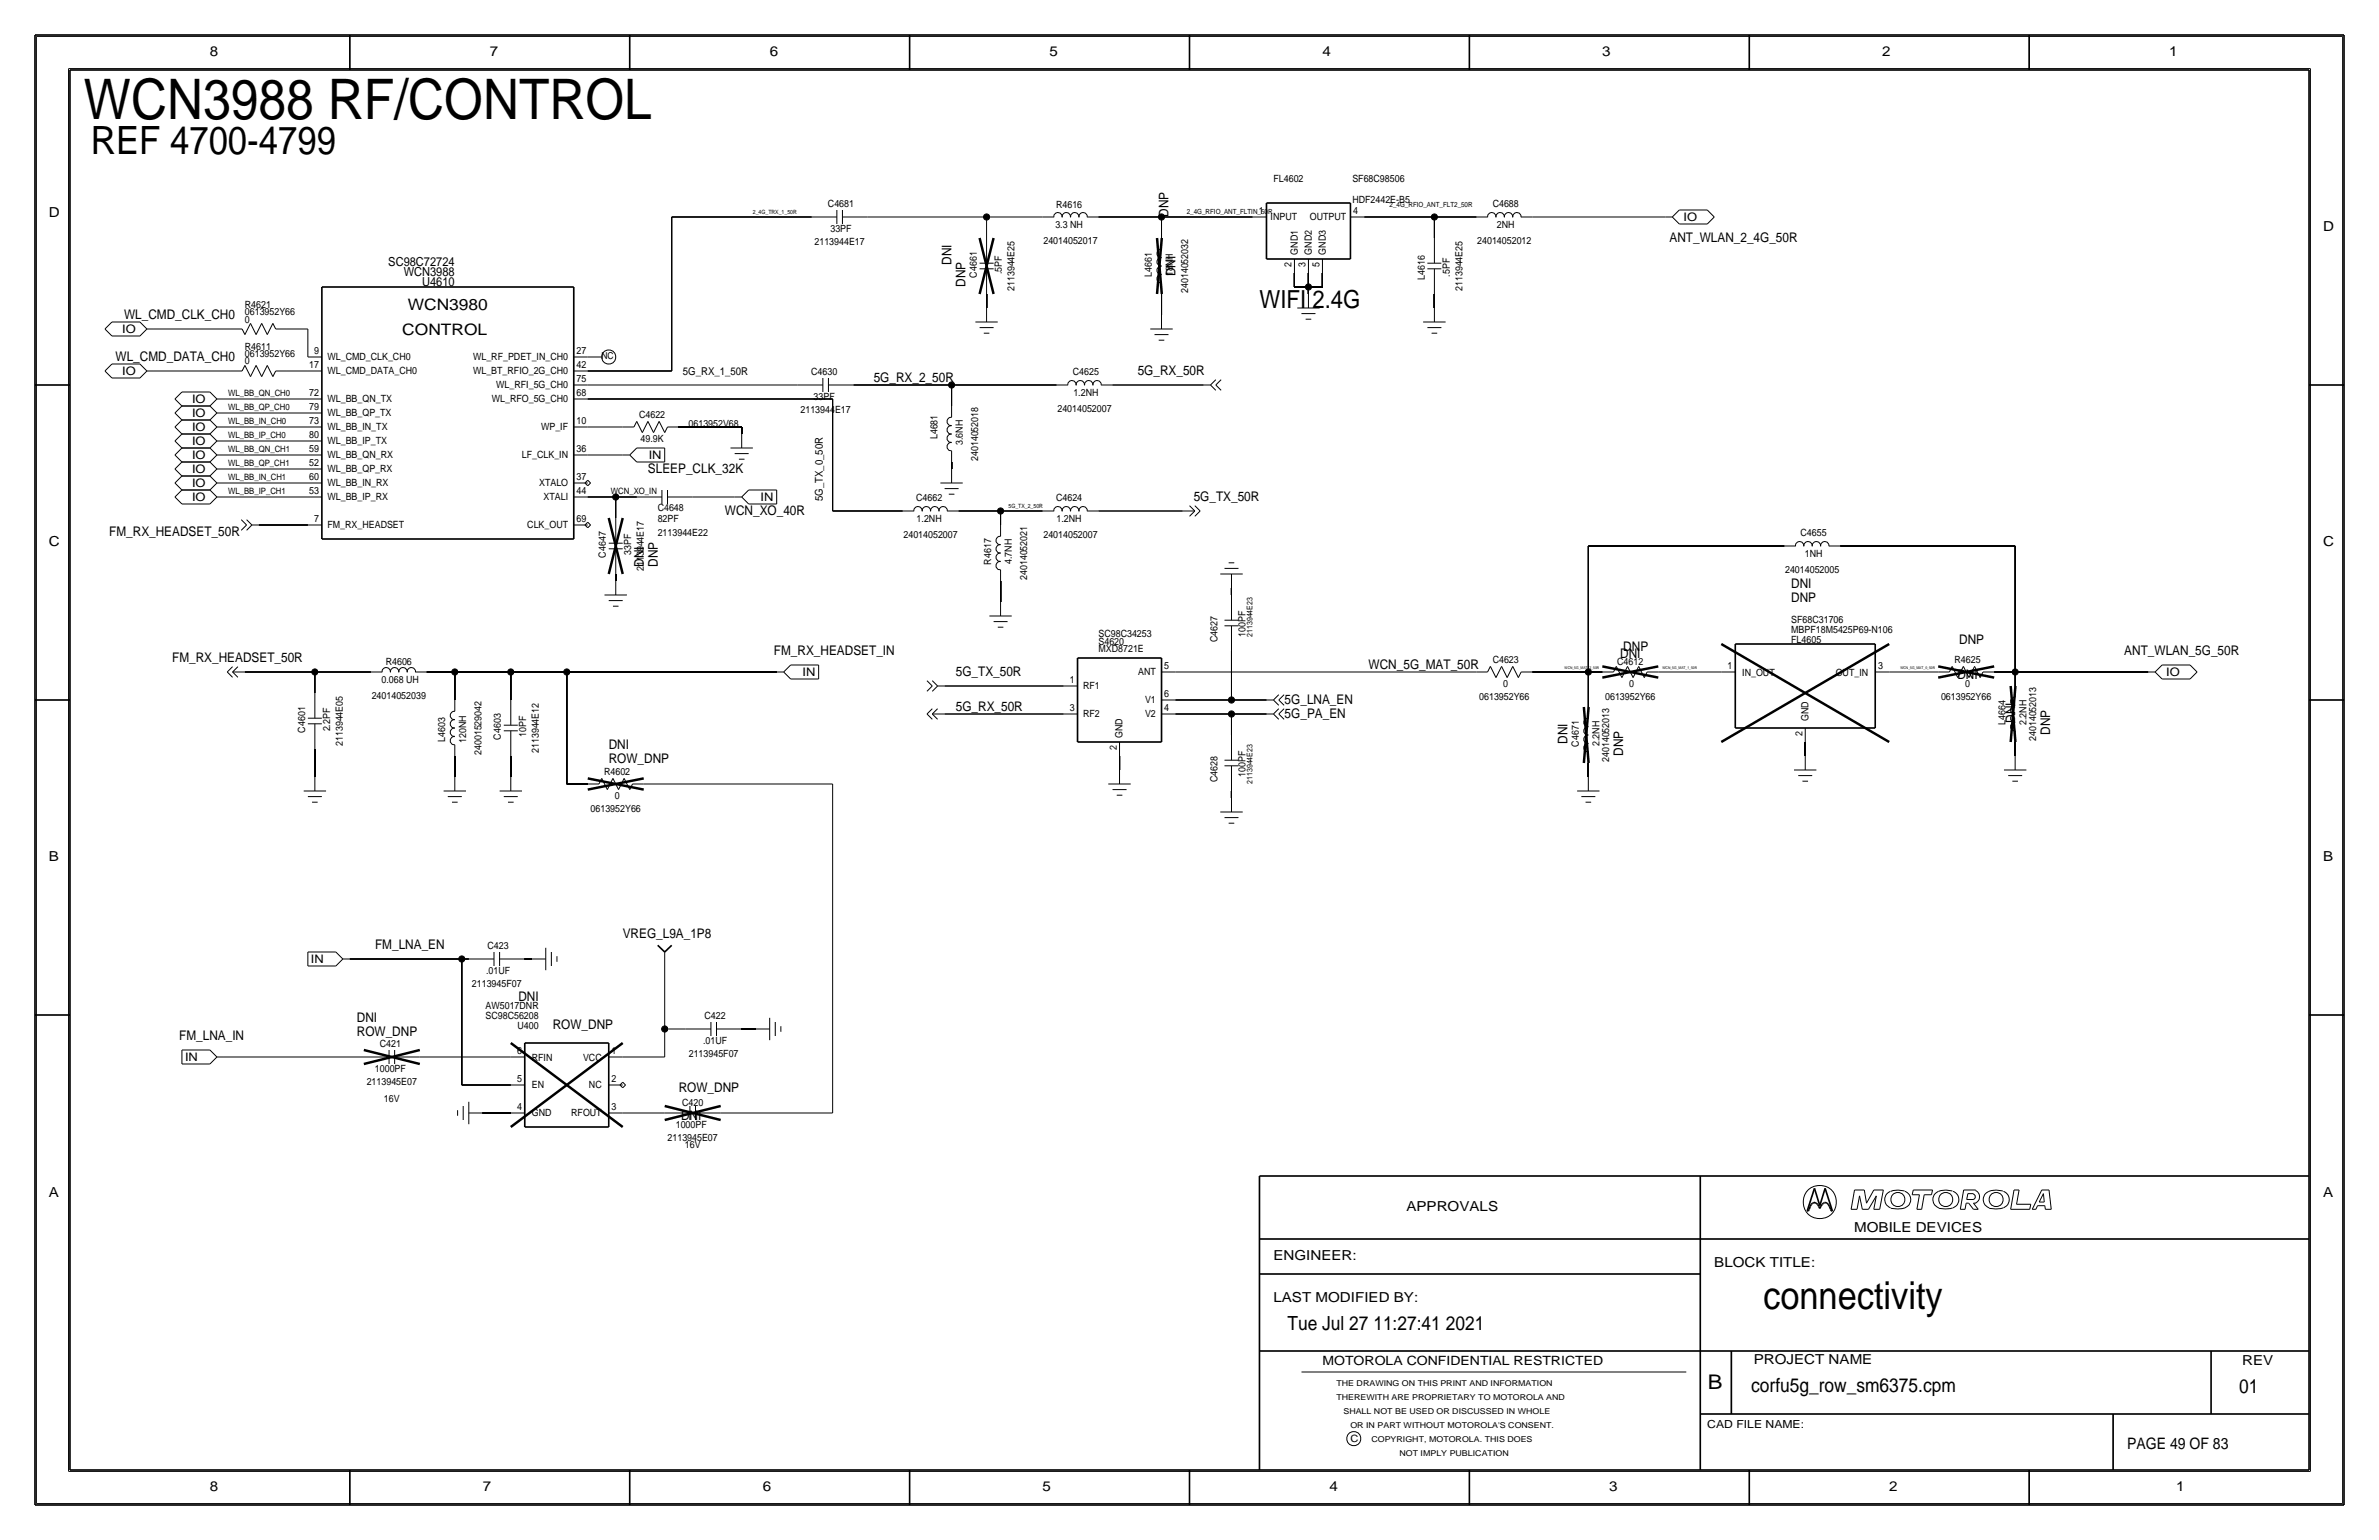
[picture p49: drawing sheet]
<svg xmlns="http://www.w3.org/2000/svg" width="432mm" height="279mm" viewBox="0 0 432 279" stroke-linecap="round" stroke-linejoin="round" font-family="sans-serif">
<defs><g id="words">
<text font-size="10.1" x="15.2" y="21.6">WCN3988 RF/CONTROL</text>
<text font-size="7.1" x="16.5" y="27.9">REF 4700-4799</text>
<text font-size="7" x="320" y="237.5">connectivity</text>
<text font-size="4.5" x="228.6" y="55.9">WIFI 2.4G</text>
<text font-size="3.7" x="310" y="252.1">B</text>
<g font-size="3.5">
<text x="233.7" y="241.3">Tue Jul 27 11:27:41 2021</text>
<text x="317.9" y="252.6">corfu5g_row_sm6375.cpm</text>
<text x="406.4" y="252.7">01</text>
</g>
<g font-size="2.9">
<text x="74" y="56.3">WCN3980</text>
<text x="73" y="60.7">CONTROL</text>
<text x="386.1" y="262.9">PAGE 49 OF 83</text>
</g>
<g font-size="2.5">
<text x="38.1" y="10.2">8</text>
<text x="88.9" y="10.2">7</text>
<text x="139.7" y="10.2">6</text>
<text x="190.5" y="10.2">5</text>
<text x="240" y="10.2">4</text>
<text x="290.8" y="10.2">3</text>
<text x="341.6" y="10.2">2</text>
<text x="393.7" y="10.2">1</text>
<text x="8.9" y="39.4">D</text>
<text x="421.6" y="41.9">D</text>
<text x="8.9" y="99.1">C</text>
<text x="421.6" y="99.1">C</text>
<text x="8.9" y="156.2">B</text>
<text x="421.6" y="156.2">B</text>
<text x="8.9" y="217.2">A</text>
<text x="255.3" y="219.7">APPROVALS</text>
<text x="421.6" y="217.2">A</text>
<text x="336.5" y="223.5">MOBILE DEVICES</text>
<text x="231.1" y="228.6">ENGINEER:</text>
<text x="311.1" y="229.9">BLOCK TITLE:</text>
<text x="231.1" y="236.2">LAST MODIFIED BY:</text>
<text x="318.3" y="247.5">PROJECT NAME</text>
<text x="407" y="247.6">REV</text>
<text x="38.1" y="270.5">8</text>
<text x="87.6" y="270.5">7</text>
<text x="138.4" y="270.5">6</text>
<text x="189.2" y="270.5">5</text>
<text x="241.3" y="270.5">4</text>
<text x="292.1" y="270.5">3</text>
<text x="342.9" y="270.5">2</text>
<text x="395" y="270.5">1</text>
</g>
<g font-size="2.4">
<text x="212.1" y="39.4" transform="rotate(-90 212.1 39.4)">DNP</text>
<text x="303" y="43.9">ANT_WLAN_2_4G_50R</text>
<text x="172.7" y="48" transform="rotate(-90 172.7 48)">DNI</text>
<text x="175.3" y="52.1" transform="rotate(-90 175.3 52.1)">DNP</text>
<text x="213.4" y="50.1" transform="rotate(-90 213.4 50.1)">DNI</text>
<text x="22.5" y="57.9">WL_CMD_CLK_CH0</text>
<text x="21" y="65.5">WL_CMD_DATA_CH0</text>
<text x="158.6" y="69.3">5G_RX_2_50R</text>
<text x="206.5" y="68.1">5G_RX_50R</text>
<text x="117.6" y="85.9">SLEEP_CLK_32K</text>
<text x="131.6" y="93.5">WCN_XO_40R</text>
<text x="216.7" y="90.9">5G_TX_50R</text>
<text x="19.8" y="97.3">FM_RX_HEADSET_50R</text>
<text x="116.8" y="102.9" transform="rotate(-90 116.8 102.9)">DNI</text>
<text x="119.4" y="102.9" transform="rotate(-90 119.4 102.9)">DNP</text>
<text x="325.1" y="106.7">DNI</text>
<text x="325.1" y="109.2">DNP</text>
<text x="140.5" y="118.9">FM_RX_HEADSET_IN</text>
<text x="294.1" y="119.4">DNI</text>
<text x="294.6" y="118.1">DNP</text>
<text x="355.6" y="116.8">DNP</text>
<text x="385.6" y="118.9">ANT_WLAN_5G_50R</text>
<text x="31.2" y="120.1">FM_RX_HEADSET_50R</text>
<text x="173.5" y="122.7">5G_TX_50R</text>
<text x="248.4" y="121.4">WCN_5G_MAT_50R</text>
<text x="355.3" y="123.2">DNI</text>
<text x="173.5" y="129">5G_RX_50R</text>
<text x="233.2" y="127.8">5G_LNA_EN</text>
<text x="233.2" y="130.3">5G_PA_EN</text>
<text x="365.8" y="131.1" transform="rotate(-90 365.8 131.1)">DNI</text>
<text x="110.5" y="135.9">DNI</text>
<text x="284.5" y="134.9" transform="rotate(-90 284.5 134.9)">DNI</text>
<text x="294.6" y="137.2" transform="rotate(-90 294.6 137.2)">DNP</text>
<text x="372.1" y="133.3" transform="rotate(-90 372.1 133.3)">DNP</text>
<text x="110.5" y="138.4">ROW_DNP</text>
<text x="68.1" y="172.2">FM_LNA_EN</text>
<text x="113" y="170.2">VREG_L9A_1P8</text>
<text x="64.8" y="185.4">DNI</text>
<text x="94.1" y="181.6">DNI</text>
<text x="32.5" y="188.7">FM_LNA_IN</text>
<text x="64.8" y="188">ROW_DNP</text>
<text x="100.3" y="186.7">ROW_DNP</text>
<text x="123.2" y="198.1">ROW_DNP</text>
<text x="123.6" y="203.2">DNI</text>
</g>
<g font-size="2.3">
<text x="70.5" y="48.3">SC98C72724</text>
<text x="73.3" y="50.1">WCN3988</text>
<text x="76.6" y="51.9">U4610</text>
<text x="240" y="247.6">MOTOROLA CONFIDENTIAL RESTRICTED</text>
</g>
<g font-size="2.1">
<text x="305.6" y="40.1">IO</text>
<text x="22.2" y="60.4">IO</text>
<text x="22.2" y="68">IO</text>
<text x="34.9" y="75.6">IO</text>
<text x="34.9" y="73.1">IO</text>
<text x="34.9" y="78.2">IO</text>
<text x="34.9" y="83.3">IO</text>
<text x="34.9" y="80.7">IO</text>
<text x="117.7" y="83.3">IN</text>
<text x="34.9" y="85.8">IO</text>
<text x="34.9" y="88.3">IO</text>
<text x="34.9" y="90.9">IO</text>
<text x="138.1" y="90.9">IN</text>
<text x="145.7" y="122.6">IN</text>
<text x="393.2" y="122.6">IO</text>
<text x="56.4" y="174.7">IN</text>
<text x="33.6" y="192.5">IN</text>
</g>
<g font-size="2">
<text x="124" y="68.1">5G_RX_1_50R</text>
<text x="149.4" y="90.9" transform="rotate(-90 149.4 90.9)">5G_TX_0_50R</text>
<text x="309.9" y="259.1">CAD FILE NAME:</text>
</g>
<g font-size="1.8">
<text x="231.1" y="33">FL4602</text>
<text x="245.5" y="33">SF68C98506</text>
<text x="150.3" y="37.6">C4681</text>
<text x="191.6" y="41.4">3.3 NH</text>
<text x="191.7" y="37.7">R4616</text>
<text x="228.5" y="38.9">1</text>
<text x="230.6" y="40">INPUT</text>
<text x="237.7" y="40">OUTPUT</text>
<text x="245.5" y="36.8">HDF2442E-B5</text>
<text x="245.6" y="38.9">4</text>
<text x="270.9" y="37.6">C4688</text>
<text x="271.7" y="41.4">2NH</text>
<text x="147.8" y="44.4">2113944E17</text>
<text x="150.7" y="42.2">33PF</text>
<text x="189.4" y="44.2">24014052017</text>
<text x="235.6" y="46.2" transform="rotate(-90 235.6 46.2)">GND1</text>
<text x="238.1" y="46.2" transform="rotate(-90 238.1 46.2)">GND2</text>
<text x="240.6" y="46.2" transform="rotate(-90 240.6 46.2)">GND3</text>
<text x="268.1" y="44.2">24014052012</text>
<text x="177.3" y="50.4" transform="rotate(-90 177.3 50.4)">C4661</text>
<text x="181.9" y="49.7" transform="rotate(-90 181.9 49.7)">.5PF</text>
<text x="184.2" y="52.8" transform="rotate(-90 184.2 52.8)">2113944E25</text>
<text x="209.1" y="50.2" transform="rotate(-90 209.1 50.2)">L4661</text>
<text x="212.9" y="50.1" transform="rotate(-90 212.9 50.1)">18NH</text>
<text x="215.6" y="53.2" transform="rotate(-90 215.6 53.2)">24014052032</text>
<text x="234.4" y="48.4" transform="rotate(-90 234.4 48.4)">2</text>
<text x="237" y="48.4" transform="rotate(-90 237 48.4)">3</text>
<text x="239.5" y="48.4" transform="rotate(-90 239.5 48.4)">5</text>
<text x="258.6" y="50.8" transform="rotate(-90 258.6 50.8)">L4616</text>
<text x="263.1" y="50.2" transform="rotate(-90 263.1 50.2)">.5PF</text>
<text x="265.4" y="52.8" transform="rotate(-90 265.4 52.8)">2113944E25</text>
<text x="44.4" y="55.9">R4621</text>
<text x="44.5" y="57.1">0613952Y66</text>
<text x="44.5" y="58.6">0</text>
<text x="44.4" y="63.5">R4611</text>
<text x="44.5" y="64.8">0613952Y66</text>
<text x="57" y="64.3">9</text>
<text x="59.4" y="65.3">WL_CMD_CLK_CH0</text>
<text x="85.9" y="65.4">WL_RF_PDET_IN_CH0</text>
<text x="104.6" y="64.3">27</text>
<text x="44.5" y="66">0</text>
<text x="56.1" y="66.8">17</text>
<text x="56.1" y="71.9">72</text>
<text x="59.4" y="67.8">WL_CMD_DATA_CH0</text>
<text x="85.9" y="67.9">WL_BT_RFIO_2G_CH0</text>
<text x="90.1" y="70.5">WL_RFI_5G_CH0</text>
<text x="104.6" y="66.8">42</text>
<text x="104.6" y="69.3">75</text>
<text x="104.6" y="71.9">68</text>
<text x="147.2" y="68.1">C4630</text>
<text x="194.7" y="68.1">C4625</text>
<text x="194.8" y="71.9">1.2NH</text>
<text x="56.1" y="77">73</text>
<text x="56.1" y="74.4">79</text>
<text x="59.4" y="75.4">WL_BB_QP_TX</text>
<text x="59.4" y="78">WL_BB_IN_TX</text>
<text x="59.4" y="72.9">WL_BB_QN_TX</text>
<text x="89.3" y="73">WL_RFO_5G_CH0</text>
<text x="104.6" y="77">10</text>
<text x="116" y="75.8">C4622</text>
<text x="125" y="77.5">0613952V68</text>
<text x="145.3" y="74.9">2113944E17</text>
<text x="147.7" y="72.6">33PF</text>
<text x="191.9" y="74.7">24014052007</text>
<text x="56.1" y="79.5">80</text>
<text x="56.1" y="82">59</text>
<text x="59.4" y="80.5">WL_BB_IP_TX</text>
<text x="59.4" y="83.1">WL_BB_QN_RX</text>
<text x="94.7" y="83.2">LF_CLK_IN</text>
<text x="98.2" y="78.1">WP_IF</text>
<text x="104.6" y="82">36</text>
<text x="116.3" y="80.1">49.9K</text>
<text x="170.2" y="79.7" transform="rotate(-90 170.2 79.7)">L4681</text>
<text x="174.8" y="80.8" transform="rotate(-90 174.8 80.8)">3.6NH</text>
<text x="177.5" y="83.7" transform="rotate(-90 177.5 83.7)">24014052018</text>
<text x="56.1" y="84.6">52</text>
<text x="56.1" y="89.7">53</text>
<text x="56.1" y="87.1">60</text>
<text x="59.4" y="85.6">WL_BB_QP_RX</text>
<text x="59.4" y="88.1">WL_BB_IN_RX</text>
<text x="97.8" y="88.2">XTALO</text>
<text x="104.6" y="89.7">44</text>
<text x="104.6" y="87.1">37</text>
<text x="57" y="94.7">7</text>
<text x="59.4" y="95.8">FM_RX_HEADSET</text>
<text x="59.4" y="90.7">WL_BB_IP_RX</text>
<text x="95.7" y="95.9">CLK_OUT</text>
<text x="98.7" y="90.8">XTALI</text>
<text x="104.6" y="94.7">69</text>
<text x="119.4" y="92.7">C4648</text>
<text x="119.4" y="94.7">82PF</text>
<text x="166.3" y="90.9">C4662</text>
<text x="166.4" y="94.7">1.2NH</text>
<text x="191.7" y="91">C4624</text>
<text x="191.8" y="94.7">1.2NH</text>
<text x="110" y="101.2" transform="rotate(-90 110 101.2)">C4647</text>
<text x="114.6" y="100.7" transform="rotate(-90 114.6 100.7)">33PF</text>
<text x="119.4" y="97.3">2113944E22</text>
<text x="164" y="97.5">24014052007</text>
<text x="189.4" y="97.5">24014052007</text>
<text x="326.8" y="97.3">C4655</text>
<text x="327.6" y="101.1">1NH</text>
<text x="116.8" y="103.6" transform="rotate(-90 116.8 103.6)">2113944E17</text>
<text x="179.9" y="102.4" transform="rotate(-90 179.9 102.4)">R4617</text>
<text x="183.6" y="102.4" transform="rotate(-90 183.6 102.4)">4.7NH</text>
<text x="186.4" y="105.3" transform="rotate(-90 186.4 105.3)">24014052021</text>
<text x="324" y="103.9">24014052005</text>
<text x="325.1" y="113">SF68C31706</text>
<text x="199.4" y="115.6">SC98C34253</text>
<text x="199.4" y="118.3">MXD8721E</text>
<text x="199.4" y="117">S4620</text>
<text x="221" y="116.5" transform="rotate(-90 221 116.5)">C4627</text>
<text x="226.1" y="115.6" transform="rotate(-90 226.1 115.6)">100PF</text>
<text x="325.1" y="114.9">MBPF18M5425P69-N106</text>
<text x="325.1" y="116.7">FL4605</text>
<text x="69.2" y="124">0.068 UH</text>
<text x="70" y="120.6">R4606</text>
<text x="194.2" y="124">1</text>
<text x="196.6" y="125">RF1</text>
<text x="206.6" y="122.5">ANT</text>
<text x="211.3" y="121.4">5</text>
<text x="270.9" y="120.3">C4623</text>
<text x="272.9" y="124.6">0</text>
<text x="293.5" y="120.7">C4612</text>
<text x="295.7" y="124.6">0</text>
<text x="313.6" y="121.4">1</text>
<text x="316.2" y="122.6">IN_OUT</text>
<text x="333.2" y="122.6">OUT_IN</text>
<text x="340.9" y="121.4">3</text>
<text x="354.8" y="120.3">R4625</text>
<text x="356.7" y="124.6">0</text>
<text x="67.5" y="126.7">24014052039</text>
<text x="194.2" y="129">3</text>
<text x="196.6" y="130.1">RF2</text>
<text x="207.8" y="127.6">V1</text>
<text x="207.8" y="130">V2</text>
<text x="211.3" y="126.5">6</text>
<text x="211.3" y="129">4</text>
<text x="268.5" y="127">0613952Y66</text>
<text x="291.3" y="127">0613952Y66</text>
<text x="328.3" y="130.8" transform="rotate(-90 328.3 130.8)">GND</text>
<text x="352.3" y="127">0613952Y66</text>
<text x="364" y="131.5" transform="rotate(-90 364 131.5)">L4664</text>
<text x="367.8" y="131.6" transform="rotate(-90 367.8 131.6)">2.2NH</text>
<text x="55.4" y="132.9" transform="rotate(-90 55.4 132.9)">C4601</text>
<text x="59.9" y="132.7" transform="rotate(-90 59.9 132.7)">2.2PF</text>
<text x="62.2" y="135.4" transform="rotate(-90 62.2 135.4)">2113944E05</text>
<text x="80.8" y="134.6" transform="rotate(-90 80.8 134.6)">L4603</text>
<text x="84.6" y="134.8" transform="rotate(-90 84.6 134.8)">120NH</text>
<text x="87.4" y="137" transform="rotate(-90 87.4 137)">24001529042</text>
<text x="90.9" y="134.2" transform="rotate(-90 90.9 134.2)">C4603</text>
<text x="95.5" y="133.7" transform="rotate(-90 95.5 133.7)">10PF</text>
<text x="97.8" y="136.6" transform="rotate(-90 97.8 136.6)">2113944E12</text>
<text x="202.7" y="136" transform="rotate(-90 202.7 136)">2</text>
<text x="203.8" y="133.9" transform="rotate(-90 203.8 133.9)">GND</text>
<text x="286.6" y="135.5" transform="rotate(-90 286.6 135.5)">C4671</text>
<text x="290.3" y="135.4" transform="rotate(-90 290.3 135.4)">2.2NH</text>
<text x="327.2" y="133.5" transform="rotate(-90 327.2 133.5)">2</text>
<text x="369.6" y="134.5" transform="rotate(-90 369.6 134.5)">24014052013</text>
<text x="109.6" y="140.6">R4602</text>
<text x="221" y="141.9" transform="rotate(-90 221 141.9)">C4628</text>
<text x="226.1" y="141" transform="rotate(-90 226.1 141)">100PF</text>
<text x="292.1" y="138.3" transform="rotate(-90 292.1 138.3)">24014052013</text>
<text x="107.2" y="147.3">0613952Y66</text>
<text x="111.6" y="144.9">0</text>
<text x="88.5" y="172.2">C423</text>
<text x="85.7" y="179.1">2113945F07</text>
<text x="88.2" y="176.8">.01UF</text>
<text x="88.1" y="184.9">SC98C56208</text>
<text x="88.1" y="183">AW5017DNR</text>
<text x="127.9" y="184.9">C422</text>
<text x="68.9" y="190">C421</text>
<text x="93.8" y="191.3">6</text>
<text x="93.9" y="186.7">U400</text>
<text x="111" y="191.3">1</text>
<text x="125" y="191.8">2113945F07</text>
<text x="127.6" y="189.5">.01UF</text>
<text x="66.6" y="196.9">2113945E07</text>
<text x="68" y="194.6">1000PF</text>
<text x="93.8" y="196.4">5</text>
<text x="96.5" y="197.5">EN</text>
<text x="96.5" y="192.4">RFIN</text>
<text x="105.8" y="192.4">VCC</text>
<text x="106.9" y="197.4">NC</text>
<text x="111" y="196.3">2</text>
<text x="69.7" y="199.9">16V</text>
<text x="93.8" y="201.4">4</text>
<text x="96.5" y="202.4">GND</text>
<text x="103.7" y="202.5">RFOUT</text>
<text x="111" y="201.4">3</text>
<text x="123.8" y="200.7">C420</text>
<text x="121.2" y="207">2113945E07</text>
<text x="122.7" y="204.7">1000PF</text>
<text x="124.3" y="208.3">16V</text>
<text x="245.1" y="261.6">C</text>
</g>
<text font-size="1.7" x="109.2" y="65.2">NC</text>
<g font-size="1.6">
<text x="41.4" y="71.9">WL_BB_QN_CH0</text>
<text x="41.4" y="77">WL_BB_IN_CH0</text>
<text x="41.4" y="74.4">WL_BB_QP_CH0</text>
<text x="41.4" y="82">WL_BB_QN_CH1</text>
<text x="41.4" y="79.5">WL_BB_IP_CH0</text>
<text x="41.4" y="87.1">WL_BB_IN_CH1</text>
<text x="41.4" y="89.7">WL_BB_IP_CH1</text>
<text x="41.4" y="84.6">WL_BB_QP_CH1</text>
<text x="110.9" y="89.7">WCN_XO_IN</text>
</g>
<g font-size="1.5">
<text x="242.6" y="251.5">THE DRAWING ON THIS PRINT AND INFORMATION</text>
<text x="242.6" y="254">THEREWITH ARE PROPRIETARY TO MOTOROLA AND</text>
<text x="243.8" y="256.5">SHALL NOT BE USED OR DISCUSSED IN WHOLE</text>
<text x="245.1" y="259.1">OR IN PART WITHOUT MOTOROLA'S CONSENT.</text>
<text x="248.9" y="261.6">COPYRIGHT, MOTOROLA. THIS DOES</text>
<text x="254" y="264.2">NOT IMPLY PUBLICATION</text>
</g>
<g font-size="1.4">
<text x="227.3" y="115.6" transform="rotate(-90 227.3 115.6)">2113944E23</text>
<text x="227.3" y="142.2" transform="rotate(-90 227.3 142.2)">2113944E23</text>
</g>
<g font-size="1.3">
<text x="215.4" y="38.9">2_4G_RFIO_ANT_FLTIN_50R</text>
<text x="252.2" y="37.6">2_4G_RFIO_ANT_FLT2_50R</text>
</g>
<g font-size="1.1">
<text x="136.7" y="38.9">2_4G_TRX_1_50R</text>
<text x="183.1" y="92.2">5G_TX_2_50R</text>
</g>
<g font-size=".7">
<text x="284" y="121.4">WCN_5G_MAT_2_50R</text>
<text x="301.8" y="121.4">WCN_5G_MAT_1_50R</text>
<text x="344.9" y="121.4">WCN_5G_MAT_0_50R</text>
</g>
</g></defs>
<!-- layer: Nets -->
<g fill="none" stroke="#000" stroke-width=".18">
<path d="M121.9 39.4v27.9zM121.9 39.4h25.4zM157.5 39.4h21.6zM179.1 39.4v3.8zM179.1 39.4h10.1zM199.4 39.4h11.4zM210.8 39.4v3.8zM210.8 39.4h16.5zM247.6 39.4h12.7zM260.3 39.4h7.7zM260.3 39.4v3.8zM278.1 39.4h24.2z"/>
<path d="M27.9 59.7h14zM52.1 59.7h3.8zM55.9 59.7v5.1zM179.1 53.3v2.6zM210.8 53.3v3.9zM234.9 49.5v2.6zM235 52.1h2.5zM237.5 52.1v1.2zM237.5 49.5v2.6zM237.5 52.1h2.5zM240 49.5v2.6zM260.3 53.3v2.6z"/>
<path d="M27.9 67.3h14zM40.6 72.4h15.3zM40.6 77.5h15.3zM40.6 74.9h15.3zM52.1 67.3h3.8zM106.7 67.3h15.2zM106.7 77.5h6.3zM106.7 69.8h38.1zM106.7 72.4h44.4zM123.2 77.5h11.4zM134.6 77.5v1.2zM151.1 72.4v20.3z"/>
<path d="M154.9 69.8h17.8zM172.7 69.8h19.1zM172.7 69.8v3.9zM201.9 69.8h16.5zM40.6 90.2h15.3zM40.6 85.1h15.3zM40.6 80h15.3zM40.6 82.5h15.3zM40.6 87.6h15.3zM47 95.2h8.9zM106.7 82.5h6.3zM106.7 90.2h5.1z"/>
<path d="M111.8 90.2v3.8zM111.8 90.2h3.8zM125.7 90.2h7.6zM151.1 92.7h12.7zM172.7 83.8v1.3zM174 92.7h7.6zM181.6 92.7v2.5zM181.6 92.7h7.6zM199.4 92.7h15.2zM288.3 99.1v22.8zM288.3 99.1h35.6zM334 99.1h31.8z"/>
<path d="M365.8 99.1v22.8zM111.8 104.1v1.3zM181.6 105.4v3.8zM223.5 106.7v1.2zM223.5 118.1v8.9zM44.4 121.9h12.7zM57.1 135.9v5.1zM57.1 121.9v3.8zM57.1 121.9h10.2zM77.5 121.9h5.1zM82.5 137.2v3.8zM82.5 121.9v5.1z"/>
<path d="M82.5 121.9h10.2zM92.7 137.2v3.8zM92.7 121.9v5.1zM92.7 121.9h10.2zM102.9 121.9v20.3zM102.9 121.9h38.1zM171.4 124.5h21.6zM171.4 129.5h21.6zM203.2 137.2v2.5zM213.4 127h10.1zM213.4 121.9h54.6zM213.4 129.5h10.1z"/>
<path d="M223.5 127h6.4zM223.5 129.5v3.8zM223.5 129.5h6.4zM278.1 121.9h10.2zM288.3 138.4v2.6zM288.3 121.9v6.4zM288.3 121.9h2.5zM301 121.9h11.4zM327.7 134.6v2.6zM342.9 121.9h8.9zM362 121.9h3.8zM365.8 121.9h24.1z"/>
<path d="M365.8 134.6v2.6zM365.8 121.9v2.6zM102.9 142.2h3.8zM116.8 142.2h34.3zM151.1 142.2v59.7zM223.5 143.5v1.3zM63.5 174h20.3zM83.8 174h1.3zM83.8 174v22.8zM95.2 174h1.3zM120.6 175.3v11.4zM40.6 191.8h25.4z"/>
<path d="M76.2 191.8h16.5zM83.8 196.8h8.9zM113 191.8h7.6zM120.6 186.7h3.9zM120.6 186.7v5.1zM134.6 186.7h2.6zM87.6 201.9h5.1zM113 201.9h7.6zM130.8 201.9h20.3z"/>
</g>
<g fill="#000" stroke="#000" stroke-width=".18">
<circle cx="179.1" cy="39.4" r=".56"/>
<circle cx="210.8" cy="39.4" r=".56"/>
<circle cx="260.4" cy="39.4" r=".56"/>
<circle cx="237.5" cy="52.1" r=".56"/>
<circle cx="172.7" cy="69.8" r=".56"/>
<circle cx="111.8" cy="90.2" r=".56"/>
<circle cx="181.6" cy="92.7" r=".56"/>
<circle cx="57.2" cy="121.9" r=".56"/>
<circle cx="82.6" cy="121.9" r=".56"/>
<circle cx="92.7" cy="121.9" r=".56"/>
<circle cx="102.9" cy="121.9" r=".56"/>
<circle cx="223.5" cy="129.5" r=".56"/>
<circle cx="223.5" cy="127" r=".56"/>
<circle cx="288.3" cy="121.9" r=".56"/>
<circle cx="365.8" cy="121.9" r=".56"/>
<circle cx="83.8" cy="174" r=".56"/>
<circle cx="120.6" cy="186.7" r=".56"/>
</g>
<!-- layer: Components -->
<g fill="none" stroke="#000" stroke-width=".18">
<path d="M147.3 39.4h4.6zM151.9 38.1v2.5zM152.9 39.4h4.6zM152.9 38.1v2.5zM189.2 39.4h2.1zM191.3 39.4a.75 .75 0 0 1 .7-.8 .75 .75 0 0 1 .7 .8M192.8 39.4a.75 .75 0 0 1 .7-.8 .75 .75 0 0 1 .8 .8M194.3 39.4a.75 .75 0 0 1 .7-.8 .75 .75 0 0 1 .8 .8M195.8 39.4a.75 .75 0 0 1 .8-.8 .75 .75 0 0 1 .7 .8M197.4 39.4h2zM227.3 39.4h2.6zM245.1 39.4h2.5z"/>
<path d="M268 39.4h2zM270 39.4a.75 .75 0 0 1 .7-.8 .75 .75 0 0 1 .8 .8M271.5 39.4a.75 .75 0 0 1 .8-.8 .75 .75 0 0 1 .7 .8M273.1 39.4a.75 .75 0 0 1 .7-.8 .75 .75 0 0 1 .7 .8M274.6 39.4a.75 .75 0 0 1 .7-.8 .75 .75 0 0 1 .7 .8M276.1 39.4h2zM302.3 39.4h1.2zM303.5 39.4l1.3 1.2zM304.8 38.1h5.1zM304.8 38.1l-1.3 1.3zM309.9 38.1l1.3 1.3zM311.1 39.4l-1.2 1.2z"/>
<path d="M19 59.7l1.3 1.3zM20.3 58.4l-1.3 1.3zM20.3 58.4h5.1zM25.4 58.4l1.3 1.3zM26.7 59.7h1.2zM26.7 59.7l-1.3 1.3zM41.9 59.7h2zM43.9 59.7l.5 1zM45.5 58.7l1 2zM45.5 58.7l-1 2zM47.5 58.7l1 2zM47.5 58.7l-1 2z"/>
<path d="M49.5 58.7l.5 1zM49.5 58.7l-1 2zM50 59.7h2.1zM177 58.4h4.1zM177.8 48.8h2.5zM177.8 47.8h2.5zM177.8 59.4h2.5zM179.1 48.8v4.5zM179.1 43.2v4.6zM179.1 55.9v2.5zM208.8 59.7h4.1zM210.8 51.3v2z"/>
<path d="M210.8 43.2v2zM210.8 57.2v2.5zM210.8 46.8a.74 .74 0 0 0-.8 .7 .74 .74 0 0 0 .8 .8M210.8 49.8a.74 .74 0 0 0-.8 .8 .74 .74 0 0 0 .8 .7M210.8 48.3a.74 .74 0 0 0-.8 .7 .74 .74 0 0 0 .8 .8M210.8 45.3a.74 .74 0 0 0-.8 .7 .74 .74 0 0 0 .8 .7M234.9 47v2.5zM235.5 55.9h4zM236.2 56.9h2.6zM237 57.9h1zM237.5 47v2.5zM237.5 53.3v2.6z"/>
<path d="M240 47v2.5zM258.3 58.4h4.1zM259.1 48.8h2.5zM259.1 59.4h2.5zM259.1 47.8h2.5zM260.3 43.2v4.6zM260.3 48.8v4.5zM260.3 55.9v2.5zM304.8 40.6h5.1zM19 67.3l1.3 1.3zM20.3 66l-1.3 1.3zM20.3 61h5.1z"/>
<path d="M20.3 68.6h5.1zM20.3 66h5.1zM25.4 66l1.3 1.3zM26.7 67.3h1.2zM26.7 67.3l-1.3 1.3zM31.7 74.9l1.3 1.3zM31.7 72.4l1.3 1.3zM31.7 77.5l1.3 1.2zM33 73.7l-1.3 1.2zM33 71.1l-1.3 1.3zM33 76.2l-1.3 1.3zM33 78.7l-1.3 1.3z"/>
<path d="M33 76.2h5.1zM33 73.7h5.1zM33 71.1h5.1zM33 78.7h5.1zM38.1 73.7l1.3 1.2zM38.1 71.1l1.3 1.3zM38.1 76.2l1.3 1.3zM38.1 78.7l1.3 1.3zM39.4 74.9h1.2zM39.4 74.9l-1.3 1.3zM39.4 72.4h1.2zM39.4 72.4l-1.3 1.3z"/>
<path d="M39.4 77.5h1.2zM39.4 77.5l-1.3 1.2zM41.9 67.3h2zM44.4 66.3l-.5 1zM44.5 66.3l1 2zM46.5 66.3l-1 2zM46.5 66.3l1 2zM48.5 66.3l-1 2zM48.5 66.3l1 2zM50 67.3l-.5 1zM50 67.3h2.1zM55.9 77.5h2.5z"/>
<path d="M55.9 74.9h2.5zM55.9 72.4h2.5zM55.9 67.3h2.5zM55.9 64.8h2.5zM104.1 77.5h2.6zM104.1 72.4h2.6zM104.1 69.8h2.6zM104.1 67.3h2.6zM104.1 64.8h2.6zM106.7 64.8h2.5zM113 77.5h2.1zM115.6 76.5l-.5 1z"/>
<path d="M115.6 76.5l1 2zM117.6 76.5l-1 2zM117.6 76.5l1 2zM119.6 76.5l-1 2zM119.6 76.5l1 2zM121.2 77.5l-.6 1zM121.2 77.5h2zM134.6 78.7v2.6zM144.8 69.8h4.6zM149.4 68.6v2.5zM150.4 68.6v2.5zM150.4 69.8h4.5z"/>
<path d="M172.7 73.7v2zM172.7 77.3a.74 .74 0 0 0-.8 .7 .74 .74 0 0 0 .8 .7M172.7 78.8a.74 .74 0 0 0-.8 .7 .74 .74 0 0 0 .8 .8M172.7 75.7a.74 .74 0 0 0-.8 .8 .74 .74 0 0 0 .8 .7M178.6 60.5h1zM191.8 69.8h2zM193.8 69.9a.75 .75 0 0 1 .7-.9 .75 .75 0 0 1 .8 .9M195.3 69.9a.75 .75 0 0 1 .8-.9 .75 .75 0 0 1 .7 .9M196.9 69.9a.75 .75 0 0 1 .7-.9 .75 .75 0 0 1 .7 .9M198.4 69.9a.75 .75 0 0 1 .7-.9 .75 .75 0 0 1 .7 .9M199.9 69.8h2zM209.6 60.7h2.5z"/>
<path d="M210.3 61.7h1zM218.4 69.8h1.3zM219.7 69.8l1 1zM220.7 69.8l.9 1zM220.7 68.9l-1 .9zM221.6 68.9l-.9 .9zM259.8 60.5h1.1zM31.7 82.5l1.3 1.3zM31.7 90.2l1.3 1.2zM31.7 85.1l1.3 1.3zM31.7 87.6l1.3 1.3zM31.7 80l1.3 1.3z"/>
<path d="M33 81.3l-1.3 1.3zM33 88.9l-1.3 1.3zM33 83.8l-1.3 1.3zM33 86.4l-1.3 1.2zM33 83.8h5.1zM33 81.3h5.1zM33 91.4h5.1zM33 88.9h5.1zM33 86.4h5.1zM38.1 81.3l1.3 1.3zM38.1 88.9l1.3 1.3zM38.1 83.8l1.3 1.3z"/>
<path d="M38.1 86.4l1.3 1.2zM39.4 82.5h1.2zM39.4 82.5l-1.3 1.3zM39.4 90.2h1.2zM39.4 90.2l-1.3 1.2zM39.4 85.1h1.2zM39.4 85.1l-1.3 1.3zM39.4 87.6h1.2zM39.4 87.6l-1.3 1.3zM39.4 80h1.2zM39.4 80l-1.3 1.3zM43.8 94.3l1 .9z"/>
<path d="M44.8 95.2l-1 1zM44.8 94.3l.9 .9zM45.7 95.2l-.9 1zM45.7 95.2h1.3zM55.9 95.2h2.5zM55.9 90.2h2.5zM55.9 87.6h2.5zM55.9 85.1h2.5zM55.9 82.5h2.5zM55.9 80h2.5zM104.1 95.2h2.6zM104.1 90.2h2.6z"/>
<path d="M104.1 87.6h2.6zM104.1 82.5h2.6zM106.2 95.2l.5-.5zM106.2 87.6l.5-.5zM106.2 95.3l.5 .5zM106.2 87.6l.5 .5zM106.7 94.7l.5 .5zM106.7 87.1l.5 .5zM107.2 95.2l-.5 .6zM107.2 87.6l-.5 .5zM110.5 98.6h2.5zM110.5 99.6h2.5z"/>
<path d="M111.8 99.6v4.5zM111.8 94v4.6zM113 82.5h1.3zM114.3 82.5l1.3 1.3zM115.6 90.2h4.5zM115.6 81.3h5zM115.6 83.8h5zM115.6 81.3l-1.3 1.3zM120.1 88.9v2.5zM120.6 81.3v2.5zM121.2 90.2h4.5zM121.2 88.9v2.5z"/>
<path d="M132.6 81.3h4.1zM133.3 90.2h1.3zM133.4 82.3h2.5zM134.1 83.3h1zM134.6 90.2l1.3 1.2zM135.9 88.9h5.1zM135.9 91.4h5.1zM135.9 88.9l-1.3 1.3zM141 88.9v2.5zM163.8 92.7h2.1zM165.9 92.8a.75 .75 0 0 1 .7-.9 .75 .75 0 0 1 .7 .9M167.4 92.8a.75 .75 0 0 1 .7-.9 .75 .75 0 0 1 .8 .9"/>
<path d="M168.9 92.8a.75 .75 0 0 1 .7-.9 .75 .75 0 0 1 .8 .9M170.4 92.8a.75 .75 0 0 1 .8-.9 .75 .75 0 0 1 .7 .9M170.7 87.6h4.1zM171.5 88.6h2.5zM172 92.7h2zM172.2 89.7h1zM172.7 81.8v2zM172.7 85.1v2.5zM172.7 80.3a.74 .74 0 0 0-.8 .8 .74 .74 0 0 0 .8 .7M181.6 95.3v2zM181.6 98.9a.74 .74 0 0 0-.8 .7 .74 .74 0 0 0 .8 .7M181.6 97.3a.74 .74 0 0 0-.8 .8 .74 .74 0 0 0 .8 .7"/>
<path d="M189.2 92.7h2.1zM191.3 92.8a.75 .75 0 0 1 .7-.9 .75 .75 0 0 1 .7 .9M192.8 92.8a.75 .75 0 0 1 .7-.9 .75 .75 0 0 1 .8 .9M194.3 92.8a.75 .75 0 0 1 .7-.9 .75 .75 0 0 1 .8 .9M195.8 92.8a.75 .75 0 0 1 .8-.9 .75 .75 0 0 1 .7 .9M197.4 92.7h2zM214.6 92.7h2.3zM215.9 93.7l1-1zM215.9 91.7l1 1zM216.9 91.7l.9 1zM216.9 93.7l.9-1zM323.8 99.1h2.1z"/>
<path d="M325.9 99.1a.75 .75 0 0 1 .7-.8 .75 .75 0 0 1 .8 .8M327.4 99.1a.75 .75 0 0 1 .7-.8 .75 .75 0 0 1 .8 .8M328.9 99.1a.75 .75 0 0 1 .8-.8 .75 .75 0 0 1 .7 .8M330.5 99.1a.75 .75 0 0 1 .7-.8 .75 .75 0 0 1 .7 .8M332 99.1h2zM109.7 107.9h4.1zM110.5 109h2.5zM111.3 110h1zM111.8 105.4v2.5zM179.6 111.8h4zM180.3 112.8h2.6zM181.1 113.8h1z"/>
<path d="M181.6 103.4v2zM181.6 109.2v2.6zM181.6 101.9a.74 .74 0 0 0-.8 .7 .74 .74 0 0 0 .8 .8M181.6 100.4a.74 .74 0 0 0-.8 .7 .74 .74 0 0 0 .8 .8M221.5 104.1h4.1zM222.2 103.1h2.6zM222.2 112.5h2.6zM222.3 113.5h2.5zM223 102.1h1zM223.5 104.1v2.6zM223.5 113.5v4.6zM223.5 107.9v4.6z"/>
<path d="M41.2 121.9l1-.9zM41.2 121.9l1 1zM42.2 121.9l1 1zM42.2 121.9h2.3zM42.2 121.9l1-.9zM55.9 131.3h2.5zM55.9 130.3h2.5zM57.1 131.3v4.6zM57.1 125.7v4.6zM67.3 121.9h2zM69.3 122a.75 .75 0 0 1 .8-.9 .75 .75 0 0 1 .7 .9M70.9 122a.75 .75 0 0 1 .7-.9 .75 .75 0 0 1 .7 .9"/>
<path d="M72.4 122a.75 .75 0 0 1 .7-.9 .75 .75 0 0 1 .8 .9M73.9 122a.75 .75 0 0 1 .8-.9 .75 .75 0 0 1 .7 .9M75.4 121.9h2.1zM82.5 127v2zM82.5 135.1v2.1zM82.5 132.1a.74 .74 0 0 0-.8 .8 .74 .74 0 0 0 .8 .7M82.5 129.1a.74 .74 0 0 0-.8 .7 .74 .74 0 0 0 .8 .8M82.5 130.6a.74 .74 0 0 0-.8 .7 .74 .74 0 0 0 .8 .8M82.5 133.7a.74 .74 0 0 0-.8 .7 .74 .74 0 0 0 .8 .7M91.4 131.6h2.6zM91.4 132.6h2.6zM92.7 132.6v4.6z"/>
<path d="M92.7 127v4.6zM141 121.9h1.2zM142.2 121.9l1.3 1.3zM143.5 120.7l-1.3 1.2zM143.5 120.7h5.1zM143.5 123.2h5.1zM148.6 120.7v2.5zM168.2 129.5l1 1zM168.2 129.5l1-.9zM168.2 123.5l1 1zM169.2 129.5l1 1zM169.2 129.5h2.3z"/>
<path d="M169.2 129.5l1-.9zM169.2 124.5l-1 .9zM169.2 123.5l1 1zM170.2 124.5l-1 .9zM170.2 124.5h1.2zM193 124.5h2.6zM193 129.5h2.6zM203.2 134.6v2.6zM203.2 139.7v2.5zM210.8 127h2.6zM210.8 129.5h2.6zM210.8 121.9h2.6z"/>
<path d="M222.2 137.9h2.6zM222.3 138.9h2.5zM223.5 138.9v4.6zM223.5 133.3v4.6zM229.9 129.5h1.2zM229.9 127h1.2zM231.1 129.5l1 1zM231.1 127l1 1zM232.1 129.5l1 1zM232.1 128.6l-1 .9zM232.1 127l1 1zM232.1 126l-1 1z"/>
<path d="M233.1 128.6l-1 .9zM233.1 126l-1 1zM268 121.9h2zM270.5 120.9l-.5 1zM270.5 120.9l1 2zM272.5 120.9l-1 2zM272.5 120.9l1.1 2zM274.6 120.9l-1 2zM274.6 120.9l1 2zM276.1 121.9l-.5 1zM276.1 121.9h2zM288.3 136.4v2z"/>
<path d="M288.3 128.3v2zM288.3 131.9a.74 .74 0 0 0-.8 .7 .74 .74 0 0 0 .8 .8M288.3 134.9a.74 .74 0 0 0-.8 .8 .74 .74 0 0 0 .8 .7M288.3 133.4a.74 .74 0 0 0-.8 .7 .74 .74 0 0 0 .8 .8M288.3 130.4a.74 .74 0 0 0-.8 .7 .74 .74 0 0 0 .8 .7M290.8 121.9h2.1zM293.4 120.9l-.5 1zM293.4 120.9l1 2zM295.4 120.9l-1 2zM295.4 120.9l1 2zM297.4 120.9l-1 2zM297.4 120.9l1 2z"/>
<path d="M299 121.9l-.6 1zM299 121.9h2zM312.4 121.9h2.6zM325.6 139.7h4.1zM327.7 137.2v2.5zM327.7 132.1v2.5zM340.4 121.9h2.5zM351.8 121.9h2zM354.3 120.9l-.5 1zM354.3 120.9l1 2zM356.4 120.9l-1.1 2zM356.4 120.9l1 2z"/>
<path d="M358.4 120.9l-1 2zM358.4 120.9l1 2zM359.9 121.9l-.5 1zM359.9 121.9h2zM363.7 139.7h4.1zM365.8 132.6v2zM365.8 124.5v2zM365.8 137.2v2.5zM365.8 128.1a.74 .74 0 0 0-.9 .7 .74 .74 0 0 0 .9 .7M365.8 131.1a.74 .74 0 0 0-.9 .8 .74 .74 0 0 0 .9 .7M365.8 129.6a.74 .74 0 0 0-.9 .7 .74 .74 0 0 0 .9 .8M365.8 126.5a.74 .74 0 0 0-.9 .8 .74 .74 0 0 0 .9 .7"/>
<path d="M389.9 121.9h1.3zM391.2 121.9l1.2 1.3zM392.4 123.2h5.1zM392.4 120.7h5.1zM392.4 120.7l-1.2 1.2zM397.5 120.7l1.3 1.2zM398.8 121.9l-1.3 1.3zM55.1 143.5h4.1zM55.9 144.5h2.5zM56.6 145.5h1.1zM57.1 141v2.5zM80.5 143.5h4.1z"/>
<path d="M81.3 144.5h2.5zM82 145.5h1.1zM82.5 141v2.5zM90.7 143.5h4zM91.4 144.5h2.6zM92.2 145.5h1zM92.7 141v2.5zM106.7 142.2h2zM109.2 141.2l-.5 1zM109.2 141.2l1 2.1zM111.3 141.2l-1.1 2.1zM111.3 141.2l1 2.1z"/>
<path d="M113.3 141.2l-1 2.1zM113.3 141.2l1 2.1zM114.8 142.2l-.5 1.1zM114.8 142.2h2zM201.2 142.2h4zM201.9 143.3h2.6zM202.7 144.3h1zM221.5 147.3h4.1zM222.3 148.3h2.5zM223 149.4h1zM223.5 144.8v2.5zM286.3 143.5h4z"/>
<path d="M287 144.5h2.6zM287.8 145.5h1zM288.3 141v2.5zM326.4 140.7h2.5zM327.2 141.7h1zM364.5 140.7h2.5zM365.3 141.7h1zM55.9 172.7h5.1zM55.9 172.7v2.6zM55.9 175.3h5.1zM61 172.7l1.2 1.3zM62.2 174l-1.2 1.3z"/>
<path d="M62.2 174h1.3zM85.1 174h4.6zM89.7 172.7v2.6zM90.7 174h4.6zM90.7 172.7v2.6zM96.5 174h2.6zM99.1 172v4zM100.1 172.7v2.6zM101.1 173.5v1zM120.6 172.7v2.6zM33 190.5h5.1zM33 190.5v2.5z"/>
<path d="M33 193h5.1zM38.1 190.5l1.3 1.3zM39.4 191.8h1.2zM39.4 191.8l-1.3 1.2zM66 191.8h4.6zM70.6 190.5v2.5zM71.6 190.5v2.5zM71.6 191.8h4.6zM85.1 199.9v4.1zM92.7 191.8h2.5zM92.7 196.8h2.5zM110.5 196.8h2.5z"/>
<path d="M110.5 191.8h2.5zM112.5 196.8l.5-.5zM112.5 196.9l.5 .5zM113 196.3l.5 .5zM113.5 196.8l-.5 .6zM124.5 186.7h4.5zM129 185.4v2.6zM130 186.7h4.6zM130 185.4v2.6zM137.2 186.7h2.5zM139.7 184.7v4zM140.7 185.4v2.6z"/>
<path d="M141.7 186.2v1zM83.1 201.4v1zM84.1 200.7v2.5zM85.1 201.9h2.5zM92.7 201.9h2.5zM110.5 201.9h2.5zM120.6 201.9h4.6zM125.2 200.7v2.5zM126.2 201.9h4.6zM126.2 200.7v2.5z"/>
<circle cx="110.5" cy="64.8" r="1.28"/>
</g>
<g fill="none" stroke="#000" stroke-width=".3">
<path d="M229.9 36.8v10.2zM229.9 36.8h15.2zM245.1 36.8v10.2zM58.4 52.1v45.7zM58.4 52.1h45.7zM104.1 52.1v45.7zM229.9 47h15.2zM58.4 97.8h45.7zM195.6 119.4h15.2zM195.6 119.4v15.2zM210.8 119.4v15.2zM315 116.8h25.4z"/>
<path d="M315 116.8v15.3zM340.4 116.8v15.3zM195.6 134.6h15.2zM315 132.1h25.4zM119.4 171.5l1.2 1.2zM120.7 172.7l1.2-1.2zM95.2 189.2v15.3zM95.3 189.2h15.2zM110.5 189.2v15.3zM95.3 204.5h15.2z"/>
</g>
<g fill="none" stroke="#000" stroke-width=".45">
<path d="M177.8 43.2l2.5 10.1zM180.3 43.2l-2.5 10.1zM210 43.2l.9 10.1zM210.9 43.2l-.9 10.1zM110.5 94l2.5 10.1zM113 94l-2.5 10.1zM312.4 116.8l30.5 17.8zM287.5 128.3l.8 10.1zM288.3 128.3l-.8 10.1zM290.8 122.9l10.2-2zM290.8 120.9l10.2 2zM312.4 134.6l30.5-17.8z"/>
<path d="M351.8 122.9l10.2-2zM351.8 120.9l10.2 2zM364.9 124.5l.9 10.1zM365.8 124.5l-.9 10.1zM106.7 143.3l10.1-2.1zM106.7 141.2l10.1 2.1zM66 193l10.2-2.5zM66 190.5l10.2 2.5zM92.7 189.2l20.3 15.3zM92.7 204.5l20.3-15.3zM120.6 203.2l10.2-2.5zM120.6 200.7l10.2 2.5z"/>
</g>
<!-- layer: Page Border and Title Block -->
<g fill="none" stroke="#000" stroke-width=".3">
<path d="M6.3 6.4v266.7zM6.4 6.4h419zM12.7 12.7h406.4zM12.7 12.7v254zM63.5 6.4v6.3zM114.3 6.4v6.3zM165.1 6.4v6.3zM215.9 6.3v6.4zM266.7 6.4v6.3zM317.5 6.4v6.3zM368.3 6.4v6.3zM419.1 12.7v254z"/>
<path d="M425.4 6.4v266.7zM6.3 69.8h6.4zM419.1 69.8h6.3zM6.3 127h6.4zM419.1 127h6.3zM6.3 184.1h6.4zM419.1 184.1h6.3zM228.6 213.4v53.3zM228.6 213.4h190.5zM308.6 213.4v53.3zM328 219.7h.2zM328.4 219.4l-.2 .3z"/>
<path d="M328.6 218.8l-.2 .6zM328.8 218.5l-.2 .3zM329 218.3l.2-.1zM329 218.3l-.2 .2zM329.2 218.2h.2zM329.3 215.6l-1.3 4.1zM329.3 215.6l1 3.1zM329.4 218.2l.2 .1zM329.6 218.3l.3 .2zM329.9 218.5l.2 .3zM330.1 218.8l.2 .5zM330.5 218.8l-.2 .5z"/>
<path d="M330.8 218.5l-.3 .3zM331 218.3l-.2 .2zM331 218.3l.2-.1zM331.2 218.2h.2zM331.3 215.6l1.3 4.1zM331.3 215.6l-1 3.1zM331.4 218.2l.2 .1zM331.6 218.3l.2 .2zM331.8 218.5l.2 .3zM332 218.8l.3 .6zM332.3 219.4l.1 .3zM332.4 219.7h.2z"/>
<path d="M228.6 231.1h80zM228.6 224.8h190.5zM228.6 245.1h190.5zM308.6 256.5h110.5zM314.2 245.1v11.4zM383.5 256.5v10.2zM401.3 245.1v11.4zM6.4 273h419zM12.7 266.7h406.4zM63.5 266.7v6.4zM114.3 266.7v6.4zM165.1 266.7v6.4z"/>
<path d="M215.9 266.7v6.3zM266.7 266.7v6.4zM317.5 266.7v6.4zM368.3 266.7v6.4z"/>
</g>
<g fill="none" stroke="#000" stroke-width=".18">
<path d="M6.6 6.6h418.6zM6.6 6.6v266.2zM12.4 12.4v254.6zM12.4 12.4h407zM419.4 12.4v254.6zM425.2 6.6v266.2zM336 219.4h1.1zM336.6 215.9h1.8zM336.6 215.9l-.6 3.5zM337.5 217l-.4 2.4zM337.5 217l.5 2.4zM338 219.4h1.1z"/>
<path d="M338.4 215.9l.4 2.4zM340.1 219.4h1.1zM340.1 215.9h1.7zM340.1 215.9l-1.3 2.4zM340.6 217l-1.5 2.4zM340.6 217l-.5 2.4zM341.8 215.9l-.6 3.5zM343.1 216.2a1.6 1.6 0 0 0-1 1.5 1.6 1.6 0 0 0 1.1 1.5M345.7 216.1h-.2a4 4 0 0 0-2.3 .1M345.7 216.2a1.59 1.59 0 0 1 1.1 1.5 1.59 1.59 0 0 1-1.1 1.5 5.1 5.1 0 0 1-2.5 0M347.1 216.8h1.3zM347.3 215.9l-.2 .9z"/>
<path d="M347.3 215.9h3.5zM347.9 219.4h.9zM348.4 216.8l-.5 2.6zM349.2 216.8l-.4 2.6zM349.2 216.8h1.4zM350.8 215.9l-.2 .9zM354.4 216.1a3.1 3.1 0 0 0-3.3 .7 1.62 1.62 0 0 0 .8 2.4M354.4 219.2a5.1 5.1 0 0 1-2.5 0M354.5 216.2a1.59 1.59 0 0 1 1 1.5 1.59 1.59 0 0 1-1 1.5M355.8 219.4h.9zM356.4 215.9h2.2zM356.4 215.9l-.6 3.5z"/>
<path d="M356.9 218.3l-.2 1.1zM356.9 218.3h.4zM357 217.6h1.2zM357.2 216.6l-.2 1zM357.2 216.6h1zM357.3 218.3l.9 1.1zM358.1 216.7a.5 .5 0 0 1 .4 .4 .5 .5 0 0 1-.4 .5M358.2 218.3l.9 1.1zM358.2 218.3h.4zM358.2 219.4h.9zM358.5 216a1.24 1.24 0 0 1 .8 1.1 1.24 1.24 0 0 1-.8 1.2M363.5 216.1a3.1 3.1 0 0 0-3.3 .7 1.62 1.62 0 0 0 .8 2.4"/>
<path d="M363.6 219.2a5.1 5.1 0 0 1-2.6 0M363.6 216.2a1.59 1.59 0 0 1 1.1 1.5 1.59 1.59 0 0 1-1.1 1.5M364.9 219.4h3.5zM365.6 215.9l-.7 3.5zM365.6 215.9h.9zM366 218.5h2.6zM366.5 215.9l-.5 2.6zM368.6 218.5l-.2 .9zM368.9 219.4h.6zM369.8 218.7h1.3zM369.8 218.7l-.3 .7zM370.1 218.1h.9z"/>
<path d="M370.6 215.9l-1.7 3.5zM370.6 215.9h1.3zM370.9 216.6l-.8 1.5zM370.9 216.6l.1 1.5zM371.1 218.7l.1 .7zM371.2 219.4h1.1zM371.9 215.9l.4 3.5zM236.2 248.9h69.9zM6.6 272.8h418.6zM12.4 267h407z"/>
<circle cx="330.3" cy="218.1" r="3"/>
<circle cx="344.5" cy="217.6" r="1.28"/>
<circle cx="353.2" cy="217.6" r="1.28"/>
<circle cx="362.3" cy="217.6" r="1.28"/>
<circle cx="245.7" cy="261" r="1.28"/>
</g>
<use href="#words"/>
</svg>
